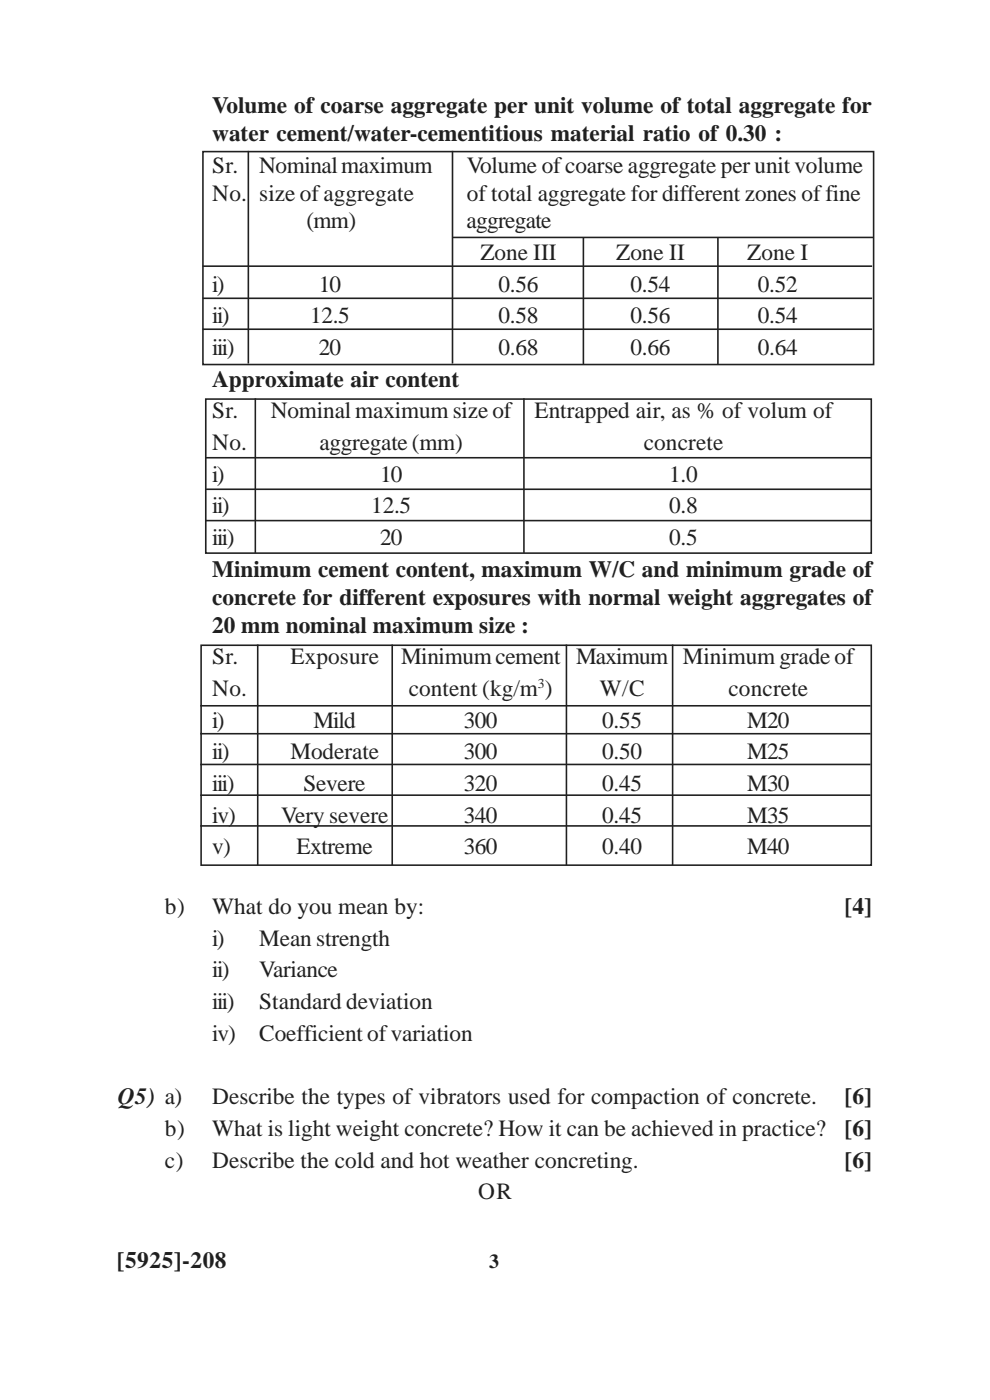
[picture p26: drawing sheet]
<svg xmlns="http://www.w3.org/2000/svg" width="210mm" height="297mm" viewBox="0 0 210 297" stroke-linecap="round" stroke-linejoin="round" font-family="sans-serif">
<defs><g id="words">
<g font-size="4.9" fill="#231f20">
<text x="45" y="24">Volume of coarse aggregate per unit volume of total aggregate for</text>
<text x="45" y="29.9">water cement/water-cementitious material ratio of 0.30 :</text>
<text x="45" y="36.6">Sr.</text>
<text x="55" y="36.6">Nominal maximum</text>
<text x="99" y="36.6">Volume of coarse aggregate per unit volume</text>
<text x="45" y="42.5">No. size of aggregate</text>
<text x="99" y="42.5">of total aggregate for different zones of fine</text>
<text x="65" y="48.5">(mm)</text>
<text x="99" y="48.5">aggregate</text>
<text x="101.9" y="55.2">Zone III</text>
<text x="130.7" y="55.2">Zone II</text>
<text x="158.5" y="55.2">Zone I</text>
<text x="45" y="61.9">i)</text>
<text x="67.6" y="61.9">10</text>
<text x="105.8" y="61.9">0.56</text>
<text x="133.7" y="61.9">0.54</text>
<text x="160.8" y="61.9">0.52</text>
<text x="45" y="68.6">ii)</text>
<text x="65.8" y="68.6">12.5</text>
<text x="105.8" y="68.6">0.58</text>
<text x="133.7" y="68.6">0.56</text>
<text x="160.8" y="68.6">0.54</text>
<text x="45" y="75.4">iii)</text>
<text x="67.6" y="75.4">20</text>
<text x="105.8" y="75.4">0.68</text>
<text x="133.7" y="75.4">0.66</text>
<text x="160.8" y="75.4">0.64</text>
<text x="45" y="82">Approximate air content</text>
<text x="45" y="88.8">Sr.</text>
<text x="57.5" y="88.8">Nominal maximum size of</text>
<text x="113.4" y="88.8">Entrapped air, as % of volum of</text>
<text x="45" y="95.5">No.</text>
<text x="67.7" y="95.5">aggregate (mm)</text>
<text x="136.5" y="95.5">concrete</text>
<text x="45" y="102.2">i)</text>
<text x="80.6" y="102.2">10</text>
<text x="141.9" y="102.2">1.0</text>
<text x="45" y="108.9">ii)</text>
<text x="78.8" y="108.9">12.5</text>
<text x="141.9" y="108.9">0.8</text>
<text x="45" y="115.7">iii)</text>
<text x="80.6" y="115.7">20</text>
<text x="141.9" y="115.7">0.5</text>
<text x="45" y="122.4">Minimum cement content, maximum W/C and minimum grade of</text>
<text x="45" y="128.3">concrete for different exposures with normal weight aggregates of</text>
<text x="45" y="134.2">20 mm nominal maximum size :</text>
<text x="45" y="141">Sr.</text>
<text x="61.6" y="141">Exposure</text>
<text x="85.1" y="141">Minimum cement</text>
<text x="122.2" y="141">Maximum</text>
<text x="144.9" y="141">Minimum grade of</text>
<text x="45" y="147.7">No.</text>
<text x="86.8" y="147.7">content (kg/m )</text>
<text x="127.2" y="147.7">W/C</text>
<text x="154.5" y="147.7">concrete</text>
<text x="45" y="154.4">i)</text>
<text x="66.5" y="154.4">Mild</text>
<text x="98.4" y="154.4">300</text>
<text x="127.7" y="154.4">0.55</text>
<text x="158.5" y="154.4">M20</text>
<text x="45" y="161.1">ii)</text>
<text x="61.6" y="161.1">Moderate</text>
<text x="98.4" y="161.1">300</text>
<text x="127.7" y="161.1">0.50</text>
<text x="158.5" y="161.1">M25</text>
<text x="45" y="167.8">iii)</text>
<text x="64.4" y="167.8">Severe</text>
<text x="98.4" y="167.8">320</text>
<text x="127.7" y="167.8">0.45</text>
<text x="158.5" y="167.8">M30</text>
<text x="45" y="174.5">iv)</text>
<text x="59.6" y="174.5">Very severe</text>
<text x="98.4" y="174.5">340</text>
<text x="127.7" y="174.5">0.45</text>
<text x="158.5" y="174.5">M35</text>
<text x="45" y="181.3">v)</text>
<text x="62.9" y="181.3">Extreme</text>
<text x="98.4" y="181.3">360</text>
<text x="127.7" y="181.3">0.40</text>
<text x="158.5" y="181.3">M40</text>
<text x="35" y="193.9">b)</text>
<text x="45" y="193.9">What do you mean by:</text>
<text x="179.2" y="193.9">[4]</text>
<text x="45" y="200.7">i)</text>
<text x="55" y="200.7">Mean strength</text>
<text x="45" y="207.3">ii)</text>
<text x="55" y="207.3">Variance</text>
<text x="45" y="214.1">iii)</text>
<text x="55" y="214.1">Standard deviation</text>
<text x="45" y="220.8">iv)</text>
<text x="55" y="220.8">Coefficient of variation</text>
<text x="25" y="234.2">Q5) a)</text>
<text x="45" y="234.2">Describe the types of vibrators used for compaction of concrete.</text>
<text x="179.2" y="234.2">[6]</text>
<text x="35" y="241">b)</text>
<text x="45" y="241">What is light weight concrete? How it can be achieved in practice?</text>
<text x="179.2" y="241">[6]</text>
<text x="35" y="247.7">c)</text>
<text x="45" y="247.7">Describe the cold and hot weather concreting.</text>
<text x="179.2" y="247.7">[6]</text>
<text x="101.4" y="254.4">OR</text>
<text x="24.8" y="268.9">[5925]-208</text>
</g>
<text font-size="4.2" fill="#231f20" x="103.8" y="268.9">3</text>
<text font-size="2.9" fill="#231f20" x="114.1" y="146">3</text>
</g></defs>
<g fill="none" stroke="#231f20" stroke-width=".34">
<path d="M43 32.2h142.3v45.1h-142.3zM52.7 32v45.1M96 32v45.1M43 56.5h142M96 50.4h89.3M123.8 50.3v27M152.3 50.3v27M43 63.3h142M43 69.8h142M43.5 97.1h141.3M43.6 84.7h141.2v32.6h-141.2zM54.2 84.5v32.8"/>
<path d="M111.1 84.5v32.8M43.5 103.8h141.3M43.5 110.4h141.3M42.7 136.9h142.1v46.6h-142.1zM54.7 136.7v46.8M83.2 136.7v46.8M120.2 136.7v46.8M142.7 136.7v46.8M42.5 149.7h142.2M42.5 155.7h142.2M42.5 162.2h142.2M42.5 168.7h142.2"/>
<path d="M42.5 175.2h142.2"/>
</g>
<use href="#words"/>
</svg>
